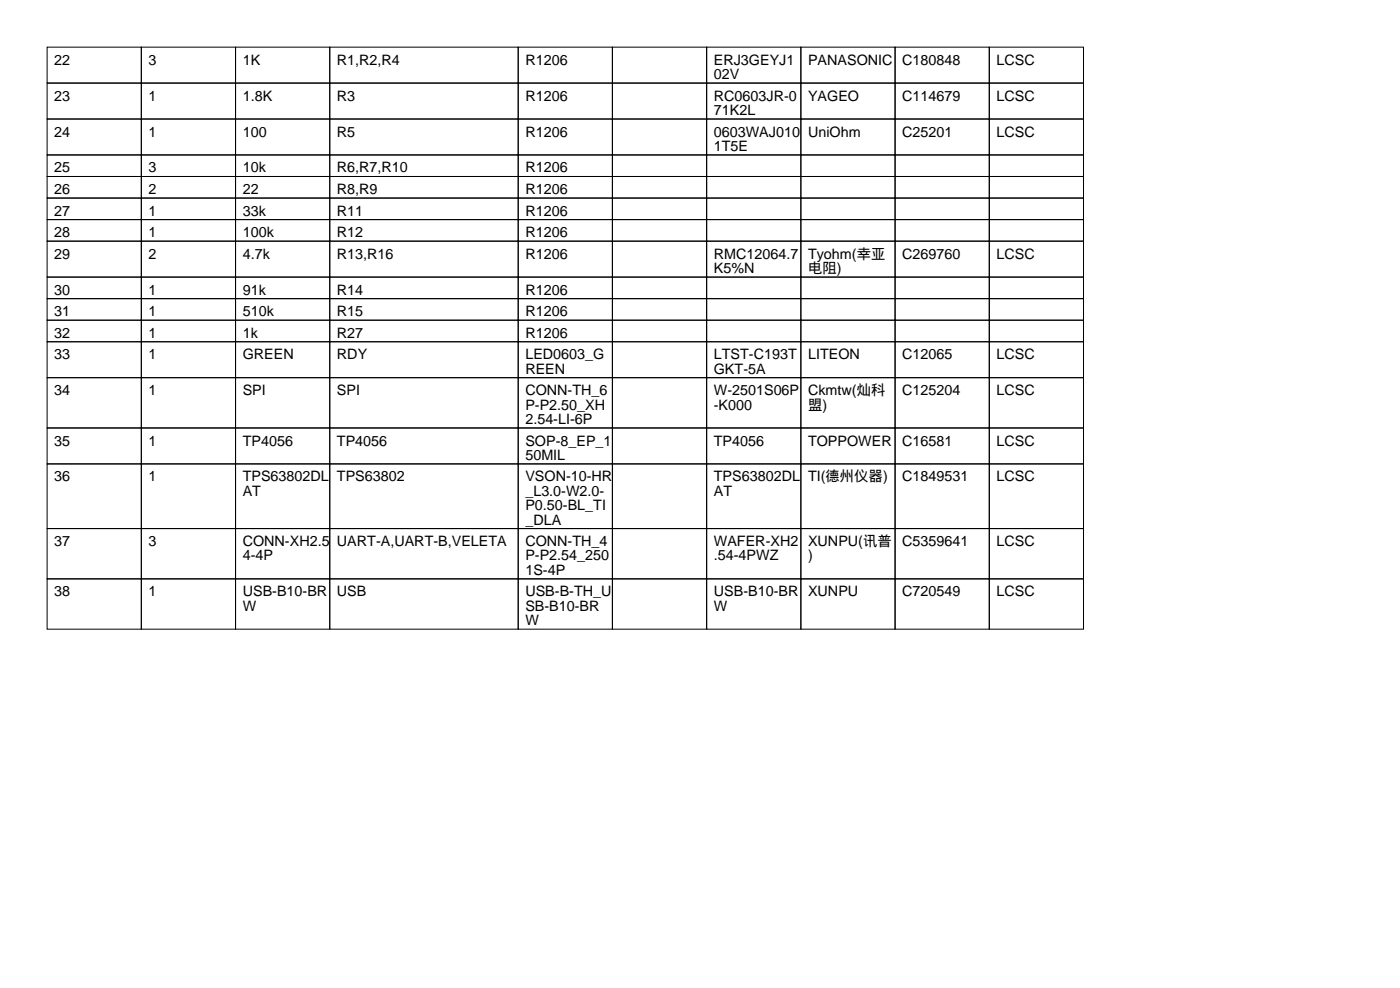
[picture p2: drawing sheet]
<svg xmlns="http://www.w3.org/2000/svg" width="297mm" height="210mm" viewBox="0 0 297 210" stroke-linecap="round" stroke-linejoin="round" font-family="sans-serif">
<defs><g id="words">
<g font-size="3">
<text x="11.5" y="13.7">22</text>
<text x="31.5" y="13.7">3</text>
<text x="51.5" y="13.7">1K</text>
<text x="71.5" y="13.7">R1,R2,R4</text>
<text x="111.5" y="13.7">R1206</text>
<text x="151.5" y="13.7">ERJ3GEYJ1</text>
<text x="151.5" y="16.8">02V</text>
<text x="171.5" y="13.7">PANASONIC</text>
<text x="191.5" y="13.7">C180848</text>
<text x="211.5" y="13.7">LCSC</text>
<text x="11.5" y="21.3">23</text>
<text x="31.5" y="21.3">1</text>
<text x="51.5" y="21.3">1.8K</text>
<text x="71.5" y="21.3">R3</text>
<text x="111.5" y="21.3">R1206</text>
<text x="151.5" y="21.3">RC0603JR-0</text>
<text x="171.5" y="21.3">YAGEO</text>
<text x="191.5" y="21.3">C114679</text>
<text x="211.5" y="21.3">LCSC</text>
<text x="11.5" y="29">24</text>
<text x="31.5" y="29">1</text>
<text x="51.5" y="29">100</text>
<text x="71.5" y="29">R5</text>
<text x="111.5" y="29">R1206</text>
<text x="151.5" y="24.4">71K2L</text>
<text x="151.5" y="29">0603WAJ010</text>
<text x="171.5" y="29">UniOhm</text>
<text x="191.5" y="29">C25201</text>
<text x="211.5" y="29">LCSC</text>
<text x="151.5" y="32">1T5E</text>
<text x="11.5" y="36.6">25</text>
<text x="11.5" y="41.2">26</text>
<text x="31.5" y="36.6">3</text>
<text x="31.5" y="41.2">2</text>
<text x="51.5" y="36.6">10k</text>
<text x="51.5" y="41.2">22</text>
<text x="71.5" y="36.6">R6,R7,R10</text>
<text x="71.5" y="41.2">R8,R9</text>
<text x="111.5" y="36.6">R1206</text>
<text x="111.5" y="41.2">R1206</text>
<text x="11.5" y="45.7">27</text>
<text x="31.5" y="45.7">1</text>
<text x="51.5" y="45.7">33k</text>
<text x="71.5" y="45.7">R11</text>
<text x="111.5" y="45.7">R1206</text>
<text x="11.5" y="50.3">28</text>
<text x="31.5" y="50.3">1</text>
<text x="51.5" y="50.3">100k</text>
<text x="71.5" y="50.3">R12</text>
<text x="111.5" y="50.3">R1206</text>
<text x="11.5" y="54.9">29</text>
<text x="31.5" y="54.9">2</text>
<text x="51.5" y="54.9">4.7k</text>
<text x="71.5" y="54.9">R13,R16</text>
<text x="111.5" y="54.9">R1206</text>
<text x="151.5" y="54.9">RMC12064.7</text>
<text x="151.5" y="57.9">K5%N</text>
<text x="171.5" y="54.9">Tyohm(幸亚</text>
<text x="171.5" y="57.9">电阻)</text>
<text x="191.5" y="54.9">C269760</text>
<text x="211.5" y="54.9">LCSC</text>
<text x="11.5" y="62.5">30</text>
<text x="31.5" y="62.5">1</text>
<text x="51.5" y="62.5">91k</text>
<text x="71.5" y="62.5">R14</text>
<text x="111.5" y="62.5">R1206</text>
<text x="11.5" y="67.1">31</text>
<text x="11.5" y="71.6">32</text>
<text x="31.5" y="67.1">1</text>
<text x="31.5" y="71.6">1</text>
<text x="51.5" y="67.1">510k</text>
<text x="51.5" y="71.6">1k</text>
<text x="71.5" y="67.1">R15</text>
<text x="71.5" y="71.6">R27</text>
<text x="111.5" y="67.1">R1206</text>
<text x="111.5" y="71.6">R1206</text>
<text x="11.5" y="76.2">33</text>
<text x="31.5" y="76.2">1</text>
<text x="51.5" y="76.2">GREEN</text>
<text x="71.5" y="76.2">RDY</text>
<text x="111.5" y="76.2">LED0603_G</text>
<text x="151.5" y="76.2">LTST-C193T</text>
<text x="171.5" y="76.2">LITEON</text>
<text x="191.5" y="76.2">C12065</text>
<text x="211.5" y="76.2">LCSC</text>
<text x="11.5" y="83.8">34</text>
<text x="31.5" y="83.8">1</text>
<text x="51.5" y="83.8">SPI</text>
<text x="71.5" y="83.8">SPI</text>
<text x="111.5" y="79.3">REEN</text>
<text x="111.5" y="83.8">CONN-TH_6</text>
<text x="151.5" y="79.3">GKT-5A</text>
<text x="151.5" y="83.8">W-2501S06P</text>
<text x="171.5" y="83.8">Ckmtw(灿科</text>
<text x="191.5" y="83.8">C125204</text>
<text x="211.5" y="83.8">LCSC</text>
<text x="111.5" y="86.9">P-P2.50_XH</text>
<text x="111.5" y="89.9">2.54-LI-6P</text>
<text x="151.5" y="86.9">-K000</text>
<text x="171.5" y="86.9">盟)</text>
<text x="11.5" y="94.5">35</text>
<text x="31.5" y="94.5">1</text>
<text x="51.5" y="94.5">TP4056</text>
<text x="71.5" y="94.5">TP4056</text>
<text x="111.5" y="94.5">SOP-8_EP_1</text>
<text x="151.5" y="94.5">TP4056</text>
<text x="171.5" y="94.5">TOPPOWER</text>
<text x="191.5" y="94.5">C16581</text>
<text x="211.5" y="94.5">LCSC</text>
<text x="111.5" y="97.5">50MIL</text>
<text x="11.5" y="102.1">36</text>
<text x="31.5" y="102.1">1</text>
<text x="51.5" y="102.1">TPS63802DL</text>
<text x="51.5" y="105.2">AT</text>
<text x="71.5" y="102.1">TPS63802</text>
<text x="111.5" y="102.1">VSON-10-HR</text>
<text x="111.5" y="105.2">_L3.0-W2.0-</text>
<text x="151.5" y="102.1">TPS63802DL</text>
<text x="151.5" y="105.2">AT</text>
<text x="171.5" y="102.1">TI(德州仪器)</text>
<text x="191.5" y="102.1">C1849531</text>
<text x="211.5" y="102.1">LCSC</text>
<text x="111.5" y="108.2">P0.50-BL_TI</text>
<text x="111.5" y="111.3">_DLA</text>
<text x="11.5" y="115.8">37</text>
<text x="31.5" y="115.8">3</text>
<text x="51.5" y="115.8">CONN-XH2.5</text>
<text x="51.5" y="118.9">4-4P</text>
<text x="71.5" y="115.8">UART-A,UART-B,VELETA</text>
<text x="111.5" y="115.8">CONN-TH_4</text>
<text x="111.5" y="118.9">P-P2.54_250</text>
<text x="151.5" y="115.8">WAFER-XH2</text>
<text x="151.5" y="118.9">.54-4PWZ</text>
<text x="171.5" y="115.8">XUNPU(讯普</text>
<text x="171.5" y="118.9">)</text>
<text x="191.5" y="115.8">C5359641</text>
<text x="211.5" y="115.8">LCSC</text>
<text x="111.5" y="121.9">1S-4P</text>
<text x="11.5" y="126.5">38</text>
<text x="31.5" y="126.5">1</text>
<text x="51.5" y="126.5">USB-B10-BR</text>
<text x="51.5" y="129.5">W</text>
<text x="71.5" y="126.5">USB</text>
<text x="111.5" y="126.5">USB-B-TH_U</text>
<text x="111.5" y="129.5">SB-B10-BR</text>
<text x="151.5" y="126.5">USB-B10-BR</text>
<text x="151.5" y="129.5">W</text>
<text x="171.5" y="126.5">XUNPU</text>
<text x="191.5" y="126.5">C720549</text>
<text x="211.5" y="126.5">LCSC</text>
<text x="111.5" y="132.6">W</text>
</g>
</g></defs>
<g fill="none" stroke="#000" stroke-width=".21">
<path d="M10 10h20v7.6h-20zM10 17.6h20v7.6h-20zM30 10h20v7.6h-20zM30 17.6h20v7.6h-20zM50 10h20v7.6h-20zM50 17.6h20v7.6h-20zM70 10h40v7.6h-40zM70 17.6h40v7.6h-40zM110 10h20v7.6h-20zM110 17.6h20v7.6h-20zM130 10h20v7.6h-20zM130 17.6h20v7.6h-20z"/>
<path d="M150 10h20v7.6h-20zM150 17.6h20v7.6h-20zM170 10h20v7.6h-20zM170 17.6h20v7.6h-20zM190 10h20v7.6h-20zM190 17.6h20v7.6h-20zM210 10h20v7.6h-20zM210 17.6h20v7.6h-20zM10 25.2h20v7.7h-20zM10 32.9h20v4.5h-20zM10 37.4h20v4.6h-20zM30 25.2h20v7.7h-20z"/>
<path d="M30 32.9h20v4.5h-20zM30 37.4h20v4.6h-20zM50 25.2h20v7.7h-20zM50 32.9h20v4.5h-20zM50 37.4h20v4.6h-20zM70 25.2h40v7.7h-40zM70 32.9h40v4.5h-40zM70 37.4h40v4.6h-40zM110 25.2h20v7.7h-20zM110 32.9h20v4.5h-20zM110 37.4h20v4.6h-20zM130 25.2h20v7.7h-20z"/>
<path d="M130 32.9h20v4.5h-20zM130 37.4h20v4.6h-20zM150 25.2h20v7.7h-20zM150 32.9h20v4.5h-20zM150 37.4h20v4.6h-20zM170 25.2h20v7.7h-20zM170 32.9h20v4.5h-20zM170 37.4h20v4.6h-20zM190 25.2h20v7.7h-20zM190 32.9h20v4.5h-20zM190 37.4h20v4.6h-20zM210 25.2h20v7.7h-20z"/>
<path d="M210 32.9h20v4.5h-20zM210 37.4h20v4.6h-20zM10 42h20v4.6h-20zM10 46.6h20v4.5h-20zM10 51.1h20v7.7h-20zM10 58.8h20v4.5h-20zM30 42h20v4.6h-20zM30 46.6h20v4.5h-20zM30 51.1h20v7.7h-20zM30 58.8h20v4.5h-20zM50 42h20v4.6h-20zM50 46.6h20v4.5h-20z"/>
<path d="M50 51.1h20v7.7h-20zM50 58.8h20v4.5h-20zM70 42h40v4.6h-40zM70 46.6h40v4.5h-40zM70 51.1h40v7.7h-40zM70 58.8h40v4.5h-40zM110 42h20v4.6h-20zM110 46.6h20v4.5h-20zM110 51.1h20v7.7h-20zM110 58.8h20v4.5h-20zM130 42h20v4.6h-20zM130 46.6h20v4.5h-20z"/>
<path d="M130 51.1h20v7.7h-20zM130 58.8h20v4.5h-20zM150 42h20v4.6h-20zM150 46.6h20v4.5h-20zM150 51.1h20v7.7h-20zM150 58.8h20v4.5h-20zM170 42h20v4.6h-20zM170 46.6h20v4.5h-20zM170 51.1h20v7.7h-20zM170 58.8h20v4.5h-20zM190 42h20v4.6h-20zM190 46.6h20v4.5h-20z"/>
<path d="M190 51.1h20v7.7h-20zM190 58.8h20v4.5h-20zM210 42h20v4.6h-20zM210 46.6h20v4.5h-20zM210 51.1h20v7.7h-20zM210 58.8h20v4.5h-20zM10 63.3h20v4.6h-20zM10 67.9h20v4.6h-20zM10 72.5h20v7.6h-20zM30 63.3h20v4.6h-20zM30 67.9h20v4.6h-20zM30 72.5h20v7.6h-20z"/>
<path d="M50 63.3h20v4.6h-20zM50 67.9h20v4.6h-20zM50 72.5h20v7.6h-20zM70 63.3h40v4.6h-40zM70 67.9h40v4.6h-40zM70 72.5h40v7.6h-40zM110 63.3h20v4.6h-20zM110 67.9h20v4.6h-20zM110 72.5h20v7.6h-20zM130 63.3h20v4.6h-20zM130 67.9h20v4.6h-20zM130 72.5h20v7.6h-20z"/>
<path d="M150 63.3h20v4.6h-20zM150 67.9h20v4.6h-20zM150 72.5h20v7.6h-20zM170 63.3h20v4.6h-20zM170 67.9h20v4.6h-20zM170 72.5h20v7.6h-20zM190 63.3h20v4.6h-20zM190 67.9h20v4.6h-20zM190 72.5h20v7.6h-20zM210 63.3h20v4.6h-20zM210 67.9h20v4.6h-20zM210 72.5h20v7.6h-20z"/>
<path d="M10 80.1h20v10.7h-20zM10 90.8h20v7.6h-20zM10 98.4h20v13.7h-20zM30 80.1h20v10.7h-20zM30 90.8h20v7.6h-20zM30 98.4h20v13.7h-20zM50 80.1h20v10.7h-20zM50 90.8h20v7.6h-20zM50 98.4h20v13.7h-20zM70 80.1h40v10.7h-40zM70 90.8h40v7.6h-40zM70 98.4h40v13.7h-40z"/>
<path d="M110 80.1h20v10.7h-20zM110 90.8h20v7.6h-20zM110 98.4h20v13.7h-20zM130 80.1h20v10.7h-20zM130 90.8h20v7.6h-20zM130 98.4h20v13.7h-20zM150 80.1h20v10.7h-20zM150 90.8h20v7.6h-20zM150 98.4h20v13.7h-20zM170 80.1h20v10.7h-20zM170 90.8h20v7.6h-20zM170 98.4h20v13.7h-20z"/>
<path d="M190 80.1h20v10.7h-20zM190 90.8h20v7.6h-20zM190 98.4h20v13.7h-20zM210 80.1h20v10.7h-20zM210 90.8h20v7.6h-20zM210 98.4h20v13.7h-20zM10 112.1h20v10.7h-20zM30 112.1h20v10.7h-20zM50 112.1h20v10.7h-20zM70 112.1h40v10.7h-40zM110 112.1h20v10.7h-20zM130 112.1h20v10.7h-20z"/>
<path d="M150 112.1h20v10.7h-20zM170 112.1h20v10.7h-20zM190 112.1h20v10.7h-20zM210 112.1h20v10.7h-20zM10 122.8h20v10.6h-20zM30 122.8h20v10.6h-20zM50 122.8h20v10.6h-20zM70 122.8h40v10.6h-40zM110 122.8h20v10.6h-20zM130 122.8h20v10.6h-20zM150 122.8h20v10.6h-20zM170 122.8h20v10.6h-20z"/>
<path d="M190 122.8h20v10.6h-20zM210 122.8h20v10.6h-20z"/>
</g>
<use href="#words"/>
</svg>
